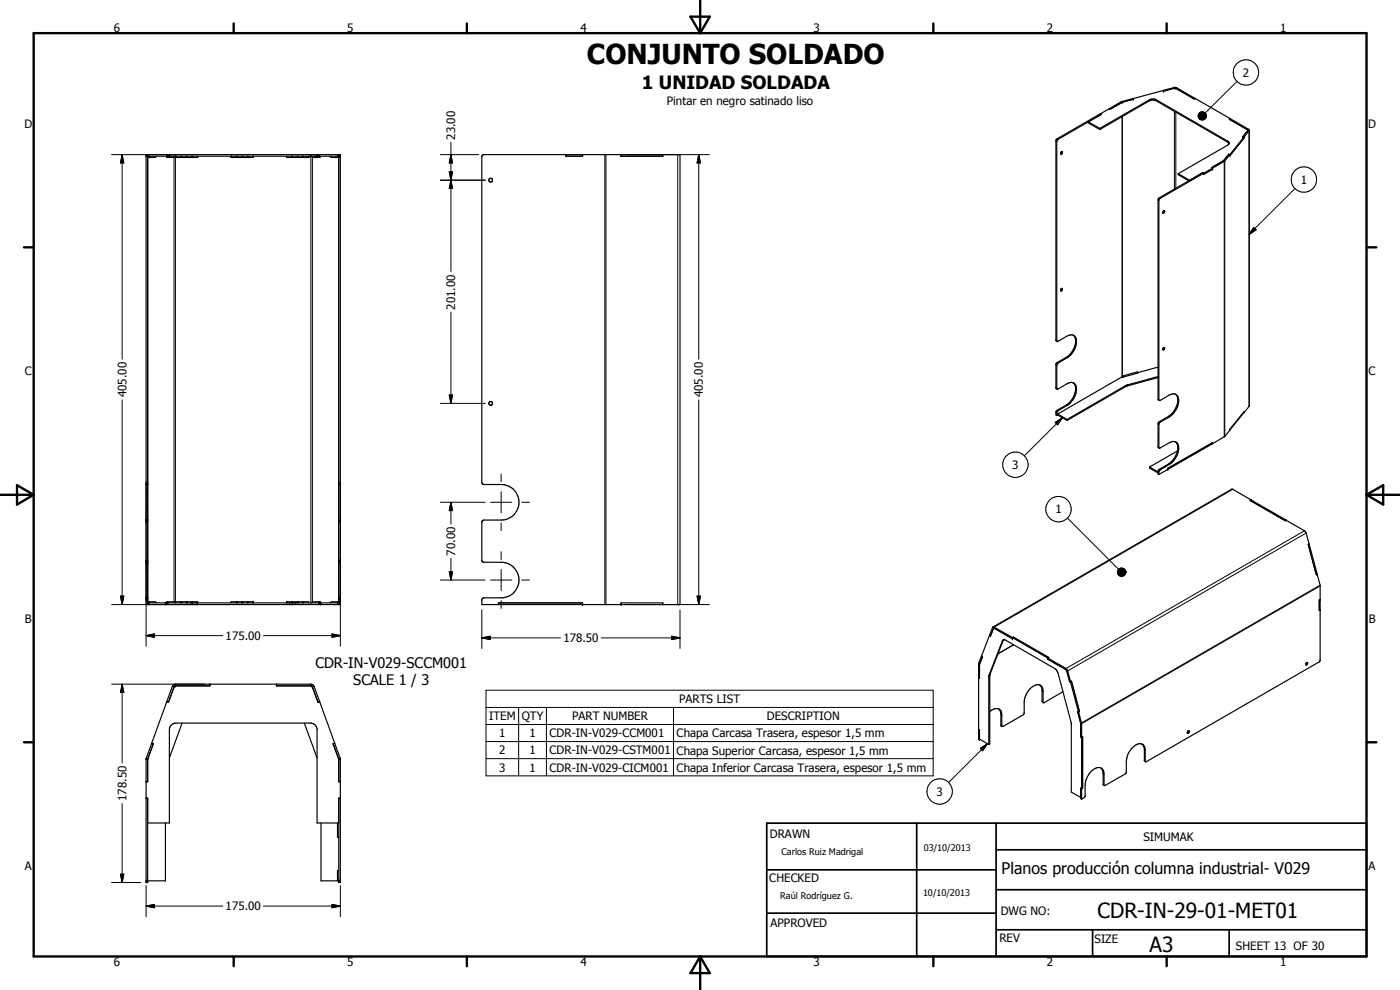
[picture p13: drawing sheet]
<svg xmlns="http://www.w3.org/2000/svg" width="420mm" height="297mm" viewBox="0 0 420 297" stroke-linecap="round" stroke-linejoin="round" font-family="sans-serif">
<defs><g id="words">
<text font-size="8.2" x="176.1" y="19.3">CONJUNTO SOLDADO</text>
<g font-size="6.3">
<text x="329.4" y="275.4">CDR-IN-29-01-MET01</text>
<text x="345" y="285.6">A3</text>
</g>
<text font-size="5.5" x="192.6" y="26.6">1 UNIDAD SOLDADA</text>
<text font-size="4.8" x="300.6" y="262.1">Planos producción columna industrial- V029</text>
<g font-size="4.4">
<text x="94.6" y="200.3">CDR-IN-V029-SCCM001</text>
<text x="106" y="205.5">SCALE 1 / 3</text>
</g>
<g font-size="3.5">
<text x="34.2" y="9.6">6</text>
<text x="104.2" y="9.6">5</text>
<text x="174.2" y="9.6">4</text>
<text x="244.2" y="9.6">3</text>
<text x="314.2" y="9.6">2</text>
<text x="384.2" y="9.6">1</text>
<text x="373" y="23.1">2</text>
<text x="200.1" y="31.4">Pintar en negro satinado liso</text>
<text x="7.3" y="38.4">D</text>
<text x="136.6" y="42" transform="rotate(-90 136.6 42)">23.00</text>
<text x="410.6" y="38.4">D</text>
<text x="390.4" y="55.2">1</text>
<text x="136.6" y="92.9" transform="rotate(-90 136.6 92.9)">201.00</text>
<text x="7.4" y="112.6">C</text>
<text x="410.7" y="112.6">C</text>
<text x="38" y="119.2" transform="rotate(-90 38 119.2)">405.00</text>
<text x="211" y="119.2" transform="rotate(-90 211 119.2)">405.00</text>
<text x="303.8" y="140.8">3</text>
<text x="316.7" y="154.1">1</text>
<text x="136.6" y="166.8" transform="rotate(-90 136.6 166.8)">70.00</text>
<text x="7.4" y="186.9">B</text>
<text x="410.8" y="186.9">B</text>
<text x="67.7" y="192">175.00</text>
<text x="169.1" y="192.7">178.50</text>
<text x="203.8" y="211">PARTS LIST</text>
<text x="146.8" y="216.1">ITEM</text>
<text x="149.8" y="221.2">1</text>
<text x="156.6" y="216.1">QTY</text>
<text x="158.9" y="221.2">1</text>
<text x="164.9" y="221.2">CDR-IN-V029-CCM001</text>
<text x="171.7" y="216.1">PART NUMBER</text>
<text x="203.1" y="221.3">Chapa Carcasa Trasera, espesor 1,5 mm</text>
<text x="230.1" y="216.1">DESCRIPTION</text>
<text x="149.8" y="226.4">2</text>
<text x="158.9" y="226.4">1</text>
<text x="164.9" y="226.4">CDR-IN-V029-CSTM001</text>
<text x="203.1" y="226.4">Chapa Superior Carcasa, espesor 1,5 mm</text>
<text x="149.8" y="231.5">3</text>
<text x="158.9" y="231.5">1</text>
<text x="164.9" y="231.5">CDR-IN-V029-CICM001</text>
<text x="203.1" y="231.6">Chapa Inferior Carcasa Trasera, espesor 1,5 mm</text>
<text x="281" y="238.8">3</text>
<text x="38" y="240.3" transform="rotate(-90 38 240.3)">178.50</text>
<text x="231" y="251.5">DRAWN</text>
<text x="343.1" y="252.3">SIMUMAK</text>
<text x="7.4" y="261.1">A</text>
<text x="410.7" y="261.1">A</text>
<text x="230.9" y="264.6">CHECKED</text>
<text x="67.7" y="273.1">175.00</text>
<text x="300.3" y="274.5">DWG NO:</text>
<text x="231.3" y="278.3">APPROVED</text>
<text x="299.9" y="282.6">REV</text>
<text x="328.5" y="283.1">SIZE</text>
<text x="370.9" y="285.1">SHEET 13 OF 30</text>
<text x="34.2" y="289.9">6</text>
<text x="104.2" y="289.9">5</text>
<text x="174.2" y="289.9">4</text>
<text x="244.2" y="289.9">3</text>
<text x="314.2" y="289.9">2</text>
<text x="384.2" y="289.9">1</text>
</g>
<g font-size="2.7">
<text x="234.5" y="256.6">Carlos Ruiz Madrigal</text>
<text x="277.2" y="255.3">03/10/2013</text>
<text x="234.1" y="269.7">Raúl Rodríguez G.</text>
<text x="277" y="268.7">10/10/2013</text>
</g>
</g></defs>
<g fill="none" stroke="#000" stroke-width=".35">
<path d="M326.6 36.6v.3l3.5 2M326.6 36.6l3.5 1.9M330.1 38.5l15-8.7 1.2-.1 .7 .3 21.4 12.3 .4 .3v.5M330.1 38.9l15-8.8 1.2-.1 .7 .3 21.6 12.4 .2 .4M330.1 38.5v.4M330.3 34.1l.2 .2-13 7.5-.4 .6 .1 60 .2 .1 2.8-1.7a1.78 1.78 0 0 1 2.2 0 1.78 1.78 0 0 1 .6 2.1 6.1 6.1 0 0 1-2.8 4.5l-2.8 1.7-.2 .3-.1 7.1 .2 .3M330.3 34.1l.3 .2-4 2.3M332.9 32.6l-15.7 9.1-.3 .4v60.1l.4 .2M332.9 32.6h.1M332.9 32.6l.3 .2M336.8 30.6l-3.6 2.2M340.1 29.8l-.1-.2a14.3 14.3 0 0 0-7.1 3"/>
<path d="M340.1 29.8l-3.3 .8M349 27.1v.1M349 27.2l-9 2.4 .1 .2M352.9 26.5l5.4 3.1 .3-.1-5.8-3.3-3.8 .9M352.9 26.5l-3.7 .8-.2-.2M352.9 26.5l5.4 3.2 .3-.2 10.6 6.1M369.2 35.6l5.7 3.5v82.7l-1.6 2M369.2 35.6l-.2 .2 5.4 3.1M369.2 35.6h.1M369.2 35.6l-.3 .2 5.5 3.1M374.4 38.9l.1 .1M374.5 39h.1"/>
<path d="M374.5 39l-1.6 2.1M374.9 39.2l-1.6 1.9M43.8 46.4h58.3v135h-58.3zM44.3 46.4v135M44.3 46.9h57.4M44.7 46.9l-.3 .3h2.2l.3-.3M50.1 46.9v.3M50.4 46.9l-.3 .3M50.8 46.4v.5M52.5 46.9l-.3 .3h-2.1M52.7 46.9v.3h6.6v-.3M69.3 46.9v.3h6.7v-.3"/>
<path d="M86 46.9v.3h6.7v-.3M93.5 46.9l.3 .3h2.1M95.2 46.4v.5M95.6 46.9l.3 .3M95.9 46.9v.3M99 46.9l.3 .3h2.3l-.3-.3M101.7 46.4v135M144.8 46.6l.3-.2h59v135h-59.5v-1.5l.5-.5h5.8a5.3 5.3 0 0 0 4.9-5.6 5.3 5.3 0 0 0-5.4-5.1h-5.3l-.5-.5v-11.7l.6-.5h5.2a5.3 5.3 0 0 0 5.4-5.3 5.3 5.3 0 0 0-5.4-5.3h-5.2l-.6-.5v-98zM169.8 46.4v.5h5v-.5M186.4 46.4v.5h12.5v-.5M318.4 45.6h.4l-.3 .7-.2-.1zM318.6 45.5l-.3 .6"/>
<path d="M353.6 52.1l3.4 2M353.6 52.1v.3l3.2 1.9M361 51.8l-13.1 7.6-.4 .6v59.9l.6 .3 3.2-1.8 .9-.2 .6 .1M361 51.8l.3 .2v.3M361 51.8v.1M361.2 52.2l.1 .1M363.6 50.3l.3 .2M363.6 50.3h.1M363.9 50.5v.3M363.9 50.8l-2.7 1.5-.2-.5M363.9 50.8l-2.6 1.5M367.1 48.3l-3.5 2"/>
<path d="M367.1 48.3l-3.5 2 .3 .2M368.8 46.3l-1.7 2M368.8 46.3l.3 .1M368.8 46.3h.1M368.8 43.1l-.4 .5-14.8 8.5M369.1 46.4l-1.7 2-19.2 11.1-.4 .6 .1 60M372.9 41.1h.4M372.9 41.1l.4 .1M373.3 41.4h.1M373.3 41.2v.3M373.3 41.2l-4.2 5.2M373.3 41.4l-4.2 5.3v-.3"/>
<path d="M373.3 41.1v.3M349.2 63.2h.3v.3l-.4 .5-.2-.4zM349.3 63.2l-.4 .6M318.4 86.7l.4-.1-.3 .7-.2-.1zM318.6 86.5l-.3 .6M317.3 116.8l2.9-1.7a1.74 1.74 0 0 1 2-.1 1.74 1.74 0 0 1 .9 1.8 6.2 6.2 0 0 1-2.9 4.9l-2.8 1.6-.3 1.4M322.1 114.9a3.6 3.6 0 0 1 0 4.3l-1.4 1.8-3.7 2.3-.1 1.2 .2 .2M322.1 100.6a3.4 3.4 0 0 1 .2 3.9l-1 1.6-1 .9-3.4 2.1v7.4l.4 .3M336.8 112.8l4.6-1.2 .1 .3-4.5 1.3M336.8 112.8l.2 .4M336.9 113l-19.5 11.2M347.5 110.2l-6.1 1.6"/>
<path d="M347.5 113.3l-9.6 2.7-17.7 10.2M347.5 113l-9.6 2.7-17.7 10.2M349.2 104.3h.1a.37 .37 0 0 1 .1 .5 .37 .37 0 0 1-.5 .1zM349.3 104.3l-.4 .5M352.8 118.3a3.3 3.3 0 0 1 .2 4.5l-1.7 2.1-3.4 2.1-.1 7.4 .3 .1 3.5-2 1.2 .1M352.8 118.3a4.1 4.1 0 0 1-.6 5.1l-1.2 1.3-3.4 2.2-.1 7.3 .4 .3M317.4 124.5l-.3 .2M317.4 124.2v.3M317.4 124.2l2.8 1.7M317.4 124.5l2.8 1.7M320.2 125.9v.3M352.8 132.6a4 4 0 0 1-.6 5.1l-1.5 1.5-2.9 1.7-.3 .5v.8l.3 .2"/>
<path d="M352.8 132.6a3 3 0 0 1 .5 4 6.3 6.3 0 0 1-2.4 2.8l-2.8 1.6-.3 1.4M353.4 135.3l-8.4 4.8M363.9 133.1v-.3l-13.4 7.7v.3M363.9 133.1l-13.4 7.7M369.1 129.1a9.7 9.7 0 0 1-5.2 4M373.3 123.8h.1M373.3 123.6v.2M373.3 123.8l-4.2 5.2M373.3 123.8v-.3l-4.2 5.3v.3M43.8 156h.5M43.8 145.4h.5M101.7 156h.4"/>
<path d="M101.7 145.4h.4M345 140.1v.4l2.5 1.4M345 140.1l2.5 1.5M350.5 140.8l-2.7 1.6M375.4 150l-5.7-3.3-71.7 41.4M375.4 150l-.2 .2 10.6 6.1M375.4 150l10.6 6.1M386 156.1l5.9 3.5 3.4 12.7M386 156.1l-.2 .2M386 156.1h.1M43.8 179.4h.5M43.8 168.7h.5"/>
<path d="M101.7 179.4h.4M101.7 168.7h.4M392.8 163.2h.1M392.9 163.2l-.3 .2 2.4 9.1 .3-.2M392.9 163.2l-.3 .2 2.4 9M395.3 172.3h.1M395.3 172.3l.9 3.3v22.6l-.2 .3-52.1 30.1M396.2 179.9l-.3 .1v3.1l.3-.2M44.3 180.9h57.4M44.7 180.9l-.3-.3h2.2l.3 .3M49.6 180.9v.5M50.1 180.6v.3"/>
<path d="M50.1 180.6h2.1l.3 .3M50.1 180.6l.3 .3M52.7 180.9v-.3h6.6v.3M69.3 180.9v-.3h6.7v.3M86 180.9v-.3h6.7v.3M96 180.6l-.3 .3M96 180.6v.3M96 180.6h-2.2l-.3 .3M96.3 180.9v.5M99.1 180.9l.4-.3h2.1l-.3 .3M149.6 181.4v-.5h25.2v.5M186.4 181.4v-.5h12.5v.5"/>
<path d="M294.6 196.8l-.9 2.3v22.8l.3 .1M294.6 196.8l.2 .3-.8 2.2v4.2l-.3-.1 .3 .1M294.6 196.8l.2 .3-.8 2.3M297.3 190.8h.1M298 188.1l5.9 3.2M298 188.1l-3.4 8.7M298.1 188.5l-.8 2.3M298.2 188.5l-.9 2.3-.3-.3 .3 .3M298.2 188.5l5.7 3.1M298.2 188.4h.1M298.2 188.4l-.1 .1M298.3 188.4l.1 .1"/>
<path d="M298.4 188.5l5.5 3.1M298.4 188.5h-.2M301.2 191.9l-4.2 10.7v20.6l-.3 .2M303.9 191.3v.3M303.9 191.3l10.5 6.1M304.1 191.2l10.6 6.1-.3 .1M304.1 191.2l-.2 .1M314.4 197.4l5.8 3.4 1.1 3.8M314.4 197.7l5.5 3.2M314.4 197.4v.4M314.4 197.8l5.5 3.2M392 198.9l.3-.1 .2 .1-.4 .6-.3-.2z"/>
<path d="M392.2 198.8l-.4 .5M50.6 210.6l-.1 .1M50.6 210.6l-.5-.1 .5 .2M52.2 206.1l-1.6 4.5M52.2 206.1l-1.6 4.6M54.6 217l-3.8 10.4M63 205.3v.5M63 205.3v.5h-10.5l-.3 .3M83 205.3v.5h10.5l.3 .3M91.3 217l3.9 10.4M93.8 206.1l1.6 4.5M93.8 206.1l1.6 4.6"/>
<path d="M95.4 210.6l.1 .1M95.9 210.5l-1.6-4.5-.3-.5-.7-.2h-40.9l-.7 .7-6.2 17M95.9 210.5l-.5 .1M95.9 210.5l-.5 .2M95.9 210.5l4.5 12.5M294 219l-.3-.2 .3 .1v3.1M299.7 212.7l.7 1.3v3.6l.4 .4M312.1 205.5a4 4 0 0 0-4.2 3.1l-.5 2.1v3.3l-.4 .5-6.3 3.5-.1-3.8a1.74 1.74 0 0 0-1-1.5 1.74 1.74 0 0 0-1.9 .3l-.7 .5M312.1 205.5l.6 1v3.9l.5 .5 5.8-3.3M312.1 205.5l.4 .4 .5 .8 .1 4.1M319.9 200.9l1.1 3.7M319.9 201l1.1 3.6"/>
<path d="M321 204.6h.3M321.3 204.6l.3-.2 2.4 9.1M321.5 204.4l-.2 .2 2.4 9M323.4 213.6l.9 3.5M323.4 213.6h.3M323.5 213.6h.2M323.5 213.6h.1M323.7 213.6l.9 3.4v22.8M324 213.5l-.3 .1M324.3 216.9v4.2M356.4 219.5l.2-.2a.34 .34 0 0 1 .2 .5 .34 .34 0 0 1-.5 .1zM356.6 219.3l-.3 .5"/>
<path d="M44.4 227.7l-.1 6.9-.5-.1M45.5 223l-1.7 4.7v37.1h.5v-25.3h-.5M45.5 223h.1M45.5 223l.5 .2M46 223.2l-1.6 4.5M100 223.2l1.6 4.5M100.4 223l1.7 4.7v37.1h-.4v-25.3h.4M100.4 223h.1M100.4 223l-.4 .2M101.6 227.7l.1 6.9 .4-.1M294 221.7l2.7 1.7M294.2 221.9l-.2 .1"/>
<path d="M296.7 223.4v-20.4l4.1-10.7 .6-.4 15.1 8.7 .8 .9 4.2 15.5v20.7l2.8 1.6M324.3 236.5v3.1l.3 .2M324.3 236.5l.3 .2 .3-.2M324.3 221.1l.3 .1M324.3 236.5h.1M324.3 236.5h.6M324.4 221.1h-.1M324.9 236.5h.1M324.9 221.1l-.3 .1M324.9 221.1v15.4M330.4 230.4l.2 .2M330.6 230.6l.5 1.6v3.2l.3 .3"/>
<path d="M330.6 230.5a2.85 2.85 0 0 0-3.4 1.3 6.2 6.2 0 0 0-1.5 3.8v3.3l-.3 .4-.8 .5M342.7 223.3l.7 .5 .3 1v3.5l.2 .3M342.8 223.3a3.4 3.4 0 0 0-3.8 2.1l-.6 1.3-.3 1.3-.1 3.7-.2 .4-6.2 3.6-.3-.2-.1-3.9-.6-1.1M342.8 223.3l.2 .1M342.9 223.4l.5 1.2v3.7l.4 .3M44.3 246.9h6.5v-28l.3-1 .4-.5 1-.4h41l.6 .2 .8 .7 .3 .7v28.3h6.5M49.6 246.9v17.4h-5.3M96.3 246.9v17.4h5.4M101.3 246.9v4.3h.4M101.7 261.2h-.4v3.1"/>
<circle cx="147.3" cy="54.1" r=".58"/>
<circle cx="147.3" cy="121" r=".56"/>
</g>
<g fill="none" stroke="#000" stroke-width=".3">
<path d="M336.5 30.5l.3 .2M336.7 30.5l.1 .1M336.8 30.7h.1M336.8 35v78.1M336.8 30.6h.1M336.8 34.9v78.2M344.9 30v.3M347 30v.3M352.3 26.3l.2 .2M352.5 26.5h.1M352.5 33.4v23.4M352.9 26.5h.1"/>
<path d="M352.9 33.7v22.8M353.1 26.3l-.2 .2M359.6 34.7l2.4 .1-2.4 .1zM359.6 34.9l2.4-.1-2.4 .4zM359.6 34.8h2.4M359.6 34.4l2.4 .4-2.4-.1zM359.6 35.2l2.4-.4-2.3 .6zM359.7 34.2l2.3 .6-2.4-.4zM359.7 35.4l2.3-.6-2.1 .8zM359.9 33.9l.2-.2 1.9 1.1zM359.9 33.9l2.1 .9-2.3-.6zM359.9 35.6l2.1-.8-1.9 1z"/>
<path d="M360.1 33.7l.2-.1 1.7 1.2zM360.1 35.8l1.9-1-1.7 1.1zM360.3 33.6l.3-.1 1.4 1.3zM360.3 35.9l1.7-1.1-1.4 1.2zM360.6 33.5h.3l1.1 1.3zM360.6 36l1.4-1.2-1.1 1.2zM360.9 33.5l.2 .1 .9 1.2zM361.1 33.6l.9 1.2zM361.4 33.7l.6 1.1zM361.6 33.8l.4 1zM361.8 34l.2 .8zM361.9 34.2l.1 .6z"/>
<path d="M362 34.8l-.9 1.2h-.2zM362 34.8l-.9 1.2zM362 34.8l-.6 1.1zM362 34.8l-.4 .9zM362 34.8l-.2 .7zM362 34.8l-.1 .5zM362 34.8v.3zM371.3 24.4l-9.6 9.5M374.4 38.9h.1M374.5 39.2l.4 .1v82.7M374.5 39.2h.1M374.7 38.8l-.3 .1"/>
<path d="M33.5 46.4h17.7M36.6 46.4l.6 2.5h-1.1zM36.6 46.4v61.4M36.6 46.4l.6 2.5h-1zM43.8 47h.5M44.4 46.9h.3l-.3 .3zM44.4 47.2l.3-.3h-.3v134h.3l-.3-.3M50.1 46.9h.3l-.3 .3zM52.2 47.2v133.4M52.7 47.2v133.4M52.8 46.4v.5M54.4 46.9v.3"/>
<path d="M56 46.9v.3M57.6 46.9v.3M69.4 46.9v.3M71 46.9v.3M72.7 46.9v.3M74.3 46.9v.3M87.7 46.9v.3M89.4 46.9v.3M91 46.9v.3M92.6 46.9v.3M93.2 46.4v.5M93.3 46.9v134"/>
<path d="M93.8 47.2v133.4M95.6 46.9h.3v.3zM101.3 46.9h.4v.3zM101.3 46.9h.3v.3zM101.7 47h.4M101.7 47.2l-.4-.3h.3v134h-.3l.4-.3M132.2 46.4h11.5M132.2 54.1h13.5M134.8 51.6h1l-.5 2.5zM135.3 54.1l.5 2.5h-1zM135.3 46.4l.5 2.5h-1zM135.3 42.7v38.7"/>
<path d="M181.5 46.4v135M181.9 46.4v135M188 46.4h24.9M203.4 46.4v135M209.7 46.4l.5 2.5h-1zM209.7 46.4v61.4M316.9 42.3l.2 .1M317.2 41.7l.3 .1M347.5 60l.3 .1M347.9 59.4l.3 .1M367.1 48.3l.3 .1v82.7M367.2 48.2l.4 .1v82.6"/>
<path d="M368.4 42.3v.3M388.7 56.6l-13.8 13.8M376.2 68.2l.8 .8-2.1 1.4zM135.3 93.6v27.4M36.6 120v61.4M134.8 118.5h1l-.5 2.5zM209.7 120v61.4M316.9 116.4l.2 .1M316.9 109.4l.2 .2M316.9 102.1l.2 .1M317.2 108.8l.3 .2M320 107.2l.2 .2"/>
<path d="M336.8 112.8l.2 .4zM336.8 112.8l.2 .4-.2-.2M337.9 115.7v.3M338.4 115.5v.3M347.5 119.8l.3 .1M132.2 121h13.5M316.7 126.7l2.1-1.4-1.4 2.2zM316.9 123.7l.2 .2M317.2 123.1l.3 .1M318.8 125.3l-11.4 11.5M320 121.5l.2 .2M347.5 134.1l.3 .1"/>
<path d="M347.5 127.1l.3 .2M347.9 126.5l.3 .2M350.7 139.2l.2 .2M350.7 124.9l.2 .2M43.8 156.7h.5M43.8 144.7h.5M43.8 146.3v47.6M101.7 156.7h.4M101.7 144.7h.4M102.1 146.3v47.6M132.2 150.7h13.4M135.3 150.7l.5 2.5h-1z"/>
<path d="M135.3 150.7v6.5M147.2 150.7h6.4M150.4 142.2v2.3M150.4 147.5v6.4M150.4 156.9v2.3M156.6 150.7h2.3M320.4 155.4l15.3 15.4M347.5 141.4l.3 .2M347.9 140.8l.3 .2M370 146.8l-71.6 41.4v.3M391.5 159.3l-71.6 41.3v.3M392 159.9l-71.8 41.4"/>
<path d="M36.1 178.9h1.1l-.6 2.5zM36.2 178.9h1l-.6 2.5zM43.8 168.1h.5M101.7 168.1h.4M132.2 174h13.4M134.8 171.6h1l-.5 2.4zM135.3 167.5v6.5M147.2 174h6.4M150.4 165.5v2.4M150.4 170.9v6.3M156.6 174h2.3M209.2 178.9h1l-.5 2.5z"/>
<path d="M335.4 171.5l2.5 .2-2.5 .1zM335.4 171.8l2.5-.1-2.5 .4zM335.4 171.7h2.5M335.4 171.3l2.5 .4-2.5-.2zM335.4 172.1l2.5-.4-2.4 .6zM335.5 171l2.4 .7-2.5-.4zM335.5 172.3l2.4-.6-2.2 .8zM335.7 170.8l.2-.2 2 1.1zM335.7 170.8l2.2 .9-2.4-.7zM335.7 172.5l2.2-.8-2 1zM335.9 170.6l.2-.1 1.8 1.2zM335.9 172.7l2-1-1.8 1.1z"/>
<path d="M336.1 170.5l.3-.1 1.5 1.3zM336.1 172.8l1.8-1.1-1.5 1.2zM336.4 170.4h.2l1.3 1.3zM336.4 172.9l1.5-1.2-1.3 1.2zM336.6 170.4l.3 .1 1 1.2zM336.9 170.5l1 1.2zM337.2 170.6l.7 1.1zM337.4 170.7l.5 1zM337.6 170.9l.3 .8zM337.7 171.2l.2 .5zM337.9 171.7l-1 1.2h-.3zM337.9 171.7l-1 1.2z"/>
<path d="M337.9 171.7l-.7 1.1zM337.9 171.7l-.5 .9zM337.9 171.7l-.3 .7zM337.9 171.7l-.2 .5zM337.9 171.7l-.1 .3zM396.2 175.6l-71.6 41.3h-.3M396.2 175.8l-71.6 41.3-.3-.1M33.5 181.4h24M43.8 190.7l2.5-.5v1zM43.8 180h.5M43.8 190.7h23.1M44.4 180.6l.3 .3h-.3z"/>
<path d="M49.8 180.9v.5M50.1 180.6l.3 .3h-.3zM54.4 180.6v.3M56 180.6v.3M57.2 180.9v.5M57.6 180.6v.3M59.1 180.9v.5M71 180.6v.3M72.7 180.6v.3M74.3 180.6v.3M75.9 180.6v.3M79.1 190.7h23"/>
<path d="M86.1 180.6v.3M86.9 180.9v.5M87.7 180.6v.3M88.7 180.9v.5M89.4 180.6v.3M91 180.6v.3M96 180.6v.3h-.3zM96.2 180.9v.5M99.6 190.2l2.5 .5-2.5 .5zM101.3 180.9l.4-.3v.3zM101.3 180.9l.3-.3v.3zM101.7 180h.4"/>
<path d="M144.6 191.4l2.5-.5v1zM144.6 191.4h23.6M144.6 183v11.6M150.4 180.2v2.3M180.4 191.4h23.7M188 181.4h24.9M201.6 190.9l2.5 .5-2.5 .5zM204.1 183v11.6M293.7 199.3l.3 .1M293.7 199.1l.3 .2M294 199.4h.1M297.9 188.3l.4 .1"/>
<path d="M298.5 188.5v.1M301.1 192.2l-.3 .1M304.1 193.5l-4.6 2.6M304.2 193.5l-4.7 2.7M33.5 205.3h27.9M36.6 205.3l.6 2.5h-1.1zM36.6 205.3v23.6M36.6 205.3l.6 2.5h-1zM51.7 206l.5 .1M52.7 205.3v.5M93.3 205.3v.5M94.3 206l-.5 .1"/>
<path d="M145.9 207.1h134.2v25.7h-134.2zM145.9 212.3h134.2M145.9 217.4h134.2M155.6 212.3v20.5M164 212.3v20.5M202.1 212.3v20.5M297 202.8l-.3 .2M297.1 202.4l-.3 .2M300.4 217.6l.2 .2M300.4 214.4l.2 .2M312.7 210.4l.3 .2M312.7 207.3l.3 .1"/>
<path d="M319.8 200.9h.1M320.2 201.3h.1M43.8 227.8h.5M43.9 227.5l.5 .2M101.7 227.8h.4M102.1 227.5l-.5 .2M145.9 222.5h134.2M145.9 227.6h134.2M294.2 224.5l2.2-1.4-1.5 2.2zM296.4 223.1l-11.7 11.7M331.1 235.3l.2 .2M331.1 232.2l.2 .1"/>
<path d="M343.4 228.2l.3 .1M343.4 225l.3 .2M36.6 241.1v23.7M33.5 264.8h8.7M36.1 262.3h1.1l-.6 2.5zM36.2 262.3h1l-.6 2.5zM43.8 271.9l2.5-.5v1zM43.8 264.1h.5M43.8 265.7v9.3M43.8 271.9h23.1M79.1 271.9h23M99.6 271.4l2.5 .5-2.5 .5z"/>
<path d="M101.7 264.1h.4M102.1 265.7v9.3"/>
<circle cx="373.9" cy="21.7" r="3.8"/>
<circle cx="391.3" cy="53.9" r="3.8"/>
<circle cx="304.7" cy="139.4" r="3.8"/>
<circle cx="317.7" cy="152.7" r="3.8"/>
<circle cx="282" cy="237.5" r="3.8"/>
</g>
<g fill="#000">
<circle cx="330.3" cy="34.1" r=".18"/>
<circle cx="340" cy="29.6" r=".18"/>
<circle cx="340.1" cy="29.8" r=".18"/>
<circle cx="349.2" cy="27.3" r=".18"/>
<circle cx="358.6" cy="29.5" r=".18"/>
<circle cx="374.6" cy="39.1" r=".18"/>
<circle cx="43.8" cy="46.4" r=".18"/>
<circle cx="44.3" cy="46.4" r=".18"/>
<circle cx="95.2" cy="46.9" r=".18"/>
<circle cx="95.2" cy="46.4" r=".18"/>
<circle cx="101.7" cy="46.4" r=".18"/>
<circle cx="102.1" cy="46.4" r=".18"/>
<circle cx="174.8" cy="46.4" r=".18"/>
<circle cx="186.4" cy="46.4" r=".18"/>
<circle cx="363.9" cy="50.8" r=".18"/>
<circle cx="369.1" cy="46.7" r=".18"/>
<circle cx="372.9" cy="41.1" r=".18"/>
<circle cx="350.5" cy="140.8" r=".18"/>
<circle cx="375.4" cy="150" r=".18"/>
<circle cx="43.8" cy="168.7" r=".18"/>
<circle cx="43.8" cy="179.4" r=".18"/>
<circle cx="44.3" cy="168.7" r=".18"/>
<circle cx="44.3" cy="179.4" r=".18"/>
<circle cx="101.7" cy="179.4" r=".18"/>
<circle cx="101.7" cy="168.7" r=".18"/>
<circle cx="102.1" cy="168.7" r=".18"/>
<circle cx="102.1" cy="179.4" r=".18"/>
<circle cx="396.2" cy="179.9" r=".18"/>
<circle cx="174.8" cy="181.4" r=".18"/>
<circle cx="186.4" cy="181.4" r=".18"/>
<circle cx="294.6" cy="196.8" r=".18"/>
<circle cx="294.8" cy="197.1" r=".18"/>
<circle cx="297" cy="190.5" r=".18"/>
<circle cx="303.9" cy="191.6" r=".18"/>
<circle cx="304.1" cy="191.2" r=".18"/>
<circle cx="314.7" cy="197.3" r=".18"/>
<circle cx="396.2" cy="182.9" r=".18"/>
<circle cx="50.1" cy="210.5" r=".18"/>
<circle cx="52.2" cy="206.1" r=".18"/>
<circle cx="52.7" cy="205.8" r=".18"/>
<circle cx="93.8" cy="206.1" r=".18"/>
<circle cx="95.9" cy="210.5" r=".18"/>
<circle cx="293.7" cy="218.8" r=".18"/>
<circle cx="293.7" cy="203.4" r=".18"/>
<circle cx="101.7" cy="227.8" r=".18"/>
</g>
<g fill="#000">
<path d="M361.9 34.2l.1 .6zM361.8 34l.2 .8zM361.6 33.8l.4 1zM361.4 33.7l.6 1.1zM361.1 33.6l.9 1.2zM360.9 33.5l.2 .1 .9 1.2zM360.6 33.5h.3l1.1 1.3zM360.3 33.6l.3-.1 1.4 1.3zM360.1 33.7l.2-.1 1.7 1.2zM359.9 33.9l.2-.2 1.9 1.1zM359.9 33.9l2.1 .9-2.3-.6zM359.7 34.2l2.3 .6-2.4-.4z"/>
<path d="M359.6 35.2l2.4-.4-2.3 .6zM359.7 35.4l2.3-.6-2.1 .8zM359.9 35.6l2.1-.8-1.9 1zM360.1 35.8l1.9-1-1.7 1.1zM360.3 35.9l1.7-1.1-1.4 1.2zM360.6 36l1.4-1.2-1.1 1.2zM362 34.8l-.9 1.2h-.2zM362 34.8l-.9 1.2zM362 34.8l-.6 1.1zM362 34.8l-.4 .9zM362 34.8l-.2 .7zM362 34.8l-.1 .5z"/>
<path d="M362 34.8v.3zM36.6 46.4l.6 2.5h-1.1zM44.4 46.9h.3l-.3 .3zM50.1 46.9h.3l-.3 .3zM95.6 46.9h.3v.3zM101.3 46.9h.3v.3zM101.3 46.9h.4v.3zM134.8 51.6h1l-.5 2.5zM135.3 54.1l.5 2.5h-1zM135.3 46.4l.5 2.5h-1zM209.7 46.4l.5 2.5h-1zM376.2 68.2l.8 .8-2.1 1.4z"/>
<path d="M134.8 118.5h1l-.5 2.5zM336.8 112.8l.2 .4zM316.7 126.7l2.1-1.4-1.4 2.2zM135.3 150.7l.5 2.5h-1zM36.1 178.9h1.1l-.6 2.5zM134.8 171.6h1l-.5 2.4zM209.2 178.9h1l-.5 2.5zM337.7 171.2l.2 .5zM337.6 170.9l.3 .8zM337.4 170.7l.5 1zM337.2 170.6l.7 1.1zM336.9 170.5l1 1.2z"/>
<path d="M336.6 170.4l.3 .1 1 1.2zM336.4 170.4h.2l1.3 1.3zM336.1 170.5l.3-.1 1.5 1.3zM335.9 170.6l.2-.1 1.8 1.2zM335.7 170.8l.2-.2 2 1.1zM335.7 170.8l2.2 .9-2.4-.7zM335.5 171l2.4 .7-2.5-.4zM335.4 172.1l2.5-.4-2.4 .6zM335.5 172.3l2.4-.6-2.2 .8zM335.7 172.5l2.2-.8-2 1zM335.9 172.7l2-1-1.8 1.1zM336.1 172.8l1.8-1.1-1.5 1.2z"/>
<path d="M336.4 172.9l1.5-1.2-1.3 1.2zM337.9 171.7l-1 1.2h-.3zM337.9 171.7l-1 1.2zM337.9 171.7l-.7 1.1zM337.9 171.7l-.5 .9zM337.9 171.7l-.3 .7zM337.9 171.7l-.2 .5zM337.9 171.7l-.1 .3zM44.4 180.6l.3 .3h-.3zM43.8 190.7l2.5-.5v1zM50.1 180.6l.3 .3h-.3zM96 180.6v.3h-.3z"/>
<path d="M99.6 190.2l2.5 .5-2.5 .5zM101.3 180.9l.3-.3v.3zM101.3 180.9l.4-.3v.3zM144.6 191.4l2.5-.5v1zM201.6 190.9l2.5 .5-2.5 .5zM36.6 205.3l.6 2.5h-1.1zM294.2 224.5l2.2-1.4-1.5 2.2zM36.1 262.3h1.1l-.6 2.5zM43.8 271.9l2.5-.5v1zM99.6 271.4l2.5 .5-2.5 .5z"/>
</g>
<g fill="none" stroke="#000" stroke-width=".71">
<path d="M10.1 9.9h400v277.1h-400zM70.1 7v2.9M140.1 7v2.9M207.2 5h5.8l-2.9 4.9zM210.1 0v9.9M280.1 7v2.9M350.1 7v2.9M7.2 74.2h2.9M410.1 74.2h3M.1 148.5h10M5.1 145.6l5 2.9-5 2.9zM410.1 148.5h10"/>
<path d="M410.1 148.5l5-2.9v5.8zM7.2 222.7h2.9M410.1 222.7h3M70.1 287v2.9M140.1 287v2.9M210.1 287v10M210.1 287l2.9 5h-5.8zM280.1 287v2.9M350.1 287v2.9"/>
</g>
<path d="M230.1 247h180v40h-180zM275.1 247v40M298.9 255h111.2M298.9 247v40M230.1 274h68.8M230.1 261h68.8M298.9 279h111.2M298.9 267h111.2M327.9 279v8M368.9 279v8" fill="none" stroke="#000" stroke-width=".51"/>
<path d="M359.6 34.6h2.4M335.4 171.9h2.5" fill="none" stroke="#000" stroke-width=".42"/>
<path d="M359.6 35h2.4M335.4 171.5h2.5" fill="none" stroke="#000" stroke-width=".38"/>
<use href="#words"/>
</svg>
